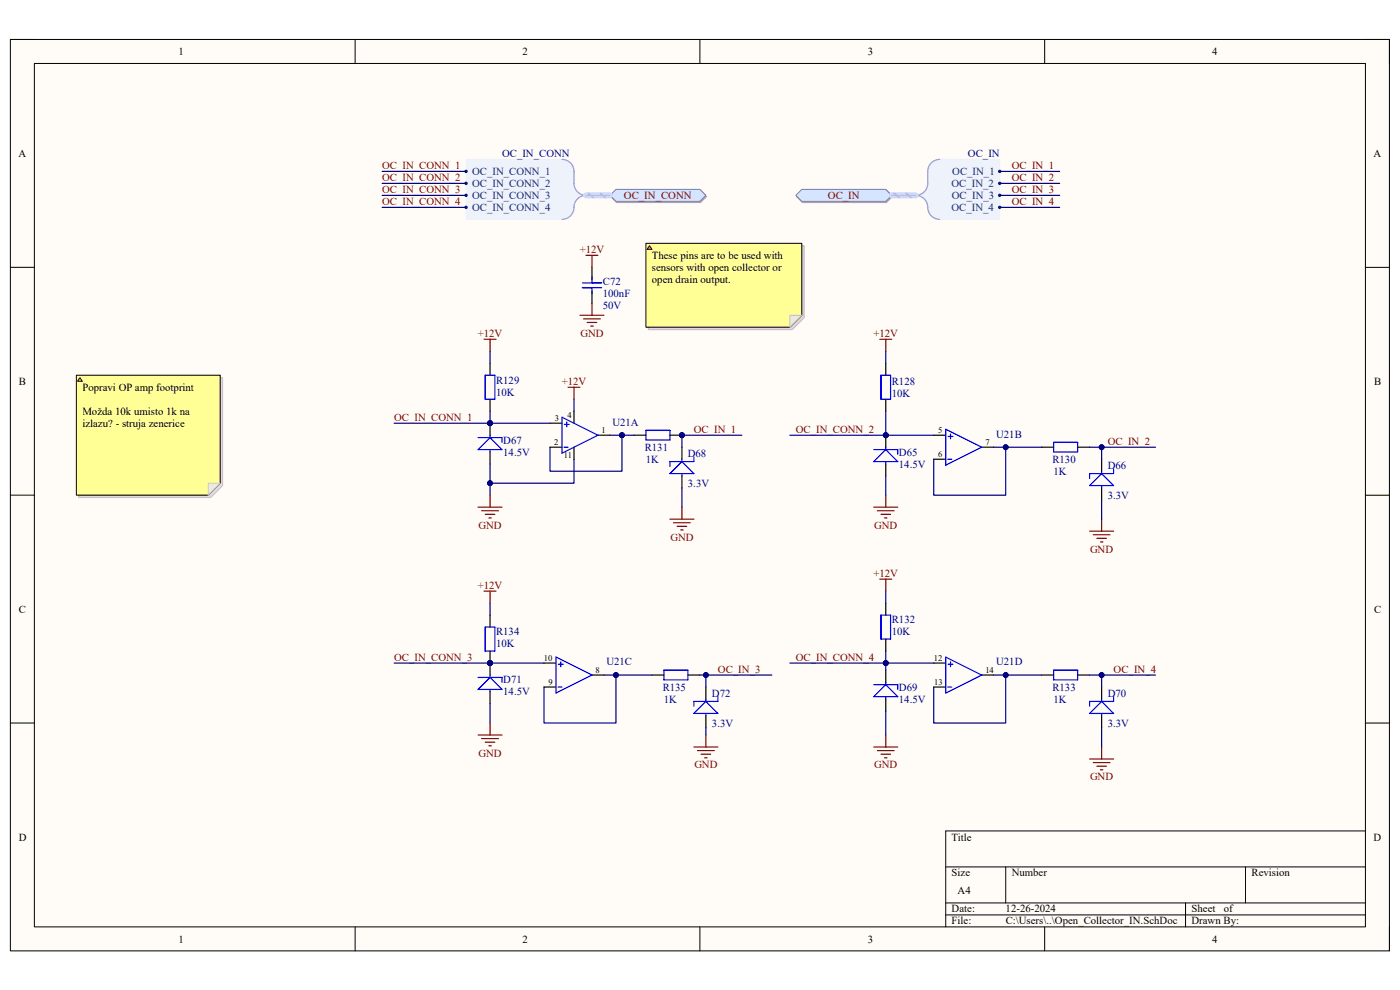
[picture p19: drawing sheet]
<svg xmlns="http://www.w3.org/2000/svg" width="297mm" height="210mm" viewBox="0 0 297 210" stroke-linecap="round" stroke-linejoin="round" font-family="sans-serif">
<defs><g id="words">
<g font-size="2.3">
<text x="37.9" y="11.7">1</text>
<text x="110.9" y="11.7">2</text>
<text x="184.1" y="11.7">3</text>
<text x="257.1" y="11.7">4</text>
<text x="3.9" y="33.3">A</text>
<text x="291.4" y="33.3">A</text>
<text x="138.3" y="54.9">These pins are to be used with</text>
<text x="138.3" y="57.4">sensors with open collector or</text>
<text x="138.3" y="60">open drain output.</text>
<text x="4" y="81.6">B</text>
<text x="17.5" y="82.9">Popravi OP amp footprint</text>
<text x="291.5" y="81.6">B</text>
<text x="17.5" y="88">Možda 10k umisto 1k na</text>
<text x="17.5" y="90.6">izlazu? - struja zenerice</text>
<text x="4" y="130">C</text>
<text x="291.5" y="130">C</text>
<text x="4" y="178.3">D</text>
<text x="201.9" y="178.3">Title</text>
<text x="291.4" y="178.3">D</text>
<text x="201.9" y="185.9">Size</text>
<text x="214.6" y="185.9">Number</text>
<text x="265.5" y="185.9">Revision</text>
<text x="203.2" y="189.7">A4</text>
<text x="201.9" y="193.5">Date:</text>
<text x="201.9" y="196.1">File:</text>
<text x="213.3" y="193.5">12-26-2024</text>
<text x="213.4" y="196.1">C:\Users\..\Open_Collector_IN.SchDoc</text>
<text x="252.8" y="193.5">Sheet</text>
<text x="252.8" y="196.1">Drawn By:</text>
<text x="259.6" y="193.5">of</text>
<text x="37.9" y="199.9">1</text>
<text x="110.9" y="199.9">2</text>
<text x="184.1" y="199.9">3</text>
<text x="257.1" y="199.9">4</text>
</g>
<g font-size="2.3" fill="#800000">
<text x="81.1" y="35.9">OC_IN_CONN_1</text>
<text x="214.6" y="35.9">OC_IN_1</text>
<text x="81.1" y="38.4">OC_IN_CONN_2</text>
<text x="81.1" y="40.9">OC_IN_CONN_3</text>
<text x="214.6" y="38.4">OC_IN_2</text>
<text x="214.6" y="40.9">OC_IN_3</text>
<text x="81.1" y="43.5">OC_IN_CONN_4</text>
<text x="132.4" y="42.2">OC_IN_CONN</text>
<text x="175.6" y="42.2">OC_IN</text>
<text x="214.6" y="43.5">OC_IN_4</text>
<text x="123" y="53.6">+12V</text>
<text x="101.3" y="71.5">+12V</text>
<text x="123.1" y="71.5">GND</text>
<text x="185.3" y="71.5">+12V</text>
<text x="119.2" y="81.6">+12V</text>
<text x="83.6" y="89.3">OC_IN_CONN_1</text>
<text x="147.2" y="91.8">OC_IN_1</text>
<text x="168.8" y="91.8">OC_IN_CONN_2</text>
<text x="235" y="94.4">OC_IN_2</text>
<text x="101.5" y="112.1">GND</text>
<text x="185.5" y="112.1">GND</text>
<text x="142.2" y="114.7">GND</text>
<text x="231.3" y="117.3">GND</text>
<text x="101.3" y="124.9">+12V</text>
<text x="185.3" y="122.3">+12V</text>
<text x="83.6" y="140.1">OC_IN_CONN_3</text>
<text x="152.3" y="142.7">OC_IN_3</text>
<text x="168.8" y="140.1">OC_IN_CONN_4</text>
<text x="236.3" y="142.7">OC_IN_4</text>
<text x="101.5" y="160.5">GND</text>
<text x="147.3" y="163">GND</text>
<text x="185.5" y="163">GND</text>
<text x="231.3" y="165.6">GND</text>
</g>
<g font-size="2.3" fill="#000080">
<text x="106.5" y="33.3">OC_IN_CONN</text>
<text x="205.4" y="33.3">OC_IN</text>
<text x="127.9" y="65.6">50V</text>
<text x="127.9" y="60.5">C72</text>
<text x="127.9" y="63.1">100nF</text>
<text x="105.2" y="81.4">R129</text>
<text x="105.2" y="83.9">10K</text>
<text x="189.2" y="81.6">R128</text>
<text x="189.2" y="84.2">10K</text>
<text x="106.8" y="94.1">D67</text>
<text x="129.9" y="90.3">U21A</text>
<text x="136.8" y="95.6">R131</text>
<text x="211.3" y="92.8">U21B</text>
<text x="106.8" y="96.6">14.5V</text>
<text x="137" y="98.2">1K</text>
<text x="145.9" y="96.9">D68</text>
<text x="190.7" y="99.2">14.5V</text>
<text x="190.7" y="96.6">D65</text>
<text x="223.3" y="98.2">R130</text>
<text x="223.5" y="100.7">1K</text>
<text x="235" y="99.4">D66</text>
<text x="145.9" y="103.3">3.3V</text>
<text x="235" y="105.8">3.3V</text>
<text x="105.2" y="134.8">R134</text>
<text x="105.2" y="137.3">10K</text>
<text x="189.2" y="132.2">R132</text>
<text x="189.2" y="134.8">10K</text>
<text x="128.7" y="141.1">U21C</text>
<text x="211.3" y="141.1">U21D</text>
<text x="106.8" y="147.5">14.5V</text>
<text x="106.8" y="145">D71</text>
<text x="140.6" y="146.5">R135</text>
<text x="140.8" y="149.1">1K</text>
<text x="151" y="147.8">D72</text>
<text x="190.7" y="149.1">14.5V</text>
<text x="190.7" y="146.5">D69</text>
<text x="223.3" y="146.5">R133</text>
<text x="223.5" y="149.1">1K</text>
<text x="235" y="147.8">D70</text>
<text x="151" y="154.1">3.3V</text>
<text x="235" y="154.1">3.3V</text>
</g>
<g font-size="2.3" fill="#003a70">
<text x="100.2" y="37.1">OC_IN_CONN_1</text>
<text x="100.2" y="39.7">OC_IN_CONN_2</text>
<text x="201.8" y="39.7">OC_IN_2</text>
<text x="202" y="37.1">OC_IN_1</text>
<text x="100.2" y="42.2">OC_IN_CONN_3</text>
<text x="100.2" y="44.7">OC_IN_CONN_4</text>
<text x="201.8" y="44.7">OC_IN_4</text>
<text x="201.9" y="42.2">OC_IN_3</text>
</g>
<g font-size="1.8">
<text x="117.7" y="89.4">3</text>
<text x="120.4" y="88.6">4</text>
<text x="117.6" y="94.4">2</text>
<text x="127.6" y="91.9">1</text>
<text x="199.1" y="91.9">5</text>
<text x="209" y="94.4">7</text>
<text x="119.6" y="97.2">11</text>
<text x="199" y="97">6</text>
<text x="115.4" y="140.3">10</text>
<text x="126.4" y="142.8">8</text>
<text x="198.1" y="140.3">12</text>
<text x="209" y="142.8">14</text>
<text x="116.3" y="145.3">9</text>
<text x="198.2" y="145.3">13</text>
</g>
</g></defs>
<path d="M2.2 8.4h292.6v193.3h-292.6z" fill-rule="evenodd" fill="#fffcf8"/>
<path d="M2.2 8.4h292.6v193.3h-292.6z" fill="none" stroke="#000" stroke-width=".21"/>
<path d="M7.3 13.5h282.4v183.1h-282.4z" fill-rule="evenodd" fill="#fffcf8"/>
<g fill="none" stroke="#000" stroke-width=".21">
<path d="M2.2 8.4h5.1M7.3 13.5h282.4v183.1h-282.4zM75.3 8.4v5.1M148.5 8.4v5.1M221.6 8.4v5.1M289.7 8.4h5.1v5.1M2.2 56.7h5.1M289.7 56.7h5.1M2.2 105h5.1M289.7 105.1h5.1M2.2 153.4h5.1M289.7 153.4h5.1"/>
<path d="M289.7 176.3h-89.1v20.3M75.3 196.6v5.1M148.5 196.6v5.1M200.6 183.9h89.1M200.6 191.5h89.1M200.6 194.1h89.1M213.4 183.9v7.6M221.6 196.6v5.1M251.5 191.5v5.1M264.2 183.9v7.6M294.8 196.6v5.1"/>
</g>
<g fill="none" stroke="#800000" stroke-width=".25">
<path d="M101.4 107.6h5.1M102.2 108.4h3.5M102.9 109.1h2.1M103.7 109.9h.5M104 105v2.6M185.4 107.6h5.1M186.1 108.4h3.6M186.9 109.1h2M187.7 109.9h.5M187.9 105.1v2.5M101.4 155.9h5.1M102.2 156.7h3.5"/>
<path d="M102.9 157.5h2.1M103.7 158.2h.5M104 153.4v2.5M185.4 158.5h5.1M186.1 159.2h3.6M186.9 160h2M187.9 155.9v2.6M187.7 160.8h.5"/>
</g>
<path d="M102.9 79.6h2.1v5.1h-2.1zM186.9 79.6h2v5.1h-2z" fill="none" stroke="#00f" stroke-width=".25"/>
<path d="M104 77.1v2.5M187.9 77.1v2.5M104 84.7v2.5M187.9 84.7v2.5" fill="none" stroke="#000" stroke-width=".25"/>
<circle cx="104" cy="140.7" r=".51" fill="#000080"/>
<circle cx="104" cy="140.7" r=".51" fill="none" stroke="#000080" stroke-width=".21"/>
<path d="M102.9 133h2.1v5.1h-2.1z" fill="none" stroke="#00f" stroke-width=".25"/>
<path d="M104 138.1v2.6" fill="none" stroke="#000" stroke-width=".25"/>
<circle cx="104" cy="140.7" r=".51" fill="#000080"/>
<circle cx="104" cy="140.7" r=".51" fill="none" stroke="#000080" stroke-width=".21"/>
<path d="M104 130.5v2.5M187.9 127.9v2.6M187.9 135.6v2.5" fill="none" stroke="#000" stroke-width=".25"/>
<path d="M186.9 130.5h2v5.1h-2z" fill="none" stroke="#00f" stroke-width=".25"/>
<path d="M98.9 33.8h20.3l1.3 .3 1 1 .3 1.3v3.1l.6 1.1 1.3 .8-1.3 .9-.6 1.1a2.63 2.63 0 0 1-2.6 3.1h-20.3z" fill-rule="evenodd" fill="#edf2fb"/>
<path d="M98.9 33.8h20.3l1.3 .3 1 1 .3 1.3v3.1l.6 1.1 1.3 .8-1.3 .9-.6 1.1a2.63 2.63 0 0 1-2.6 3.1h-20.3z" fill="none" stroke="#edf2fb" stroke-width=".21"/>
<path d="M119.2 33.8a2.54 2.54 0 0 1 2.6 2.6v2.5a2.54 2.54 0 0 0 2.5 2.5 2.73 2.73 0 0 0-2.6 3.2 2.55 2.55 0 0 1-2.5 1.9" fill="none" stroke="#8f9ec9" stroke-width=".25"/>
<circle cx="98.9" cy="36.4" r=".25" fill="#003a70"/>
<circle cx="98.9" cy="36.4" r=".25" fill="none" stroke="#003a70" stroke-width=".21"/>
<circle cx="98.9" cy="38.9" r=".25" fill="#003a70"/>
<circle cx="98.9" cy="38.9" r=".25" fill="none" stroke="#003a70" stroke-width=".21"/>
<circle cx="98.9" cy="41.4" r=".25" fill="#003a70"/>
<circle cx="98.9" cy="41.4" r=".25" fill="none" stroke="#003a70" stroke-width=".21"/>
<circle cx="98.9" cy="44" r=".25" fill="#003a70"/>
<circle cx="98.9" cy="44" r=".25" fill="none" stroke="#003a70" stroke-width=".21"/>
<path d="M129.5 41.7l1.3-1.3h17.8l1.3 1.3-1.3 1.3h-17.8z" fill-rule="evenodd" fill="#bac0ca"/>
<path d="M129.5 41.7l1.3-1.3h17.8l1.3 1.3-1.3 1.3h-17.8z" fill="none" stroke="#a6acb6" stroke-width=".21"/>
<path d="M129.4 41.4l1.3-1.2h17.8l1.3 1.2-1.3 1.3h-17.8z" fill-rule="evenodd" fill="#d5e4ff"/>
<path d="M129.4 41.4l1.3-1.2h17.8l1.3 1.2-1.3 1.3h-17.8z" fill="none" stroke="#71809b" stroke-width=".21"/>
<path d="M198.1 34.1l1.3-.3h12.7v12.7h-12.7a2.63 2.63 0 0 1-2.6-3.1l-.6-1.1-1.3-.9 1.3-.8 .6-1.1v-3.1l.3-1.3z" fill-rule="evenodd" fill="#edf2fb"/>
<path d="M198.1 34.1l1.3-.3h12.7v12.7h-12.7a2.63 2.63 0 0 1-2.6-3.1l-.6-1.1-1.3-.9 1.3-.8 .6-1.1v-3.1l.3-1.3z" fill="none" stroke="#edf2fb" stroke-width=".21"/>
<path d="M199.4 33.8a2.55 2.55 0 0 0-2.6 2.6v2.5a2.53 2.53 0 0 1-2.5 2.5 2.73 2.73 0 0 1 2.6 3.2 2.55 2.55 0 0 0 2.5 1.9" fill="none" stroke="#8f9ec9" stroke-width=".25"/>
<circle cx="212.1" cy="36.4" r=".25" fill="#003a70"/>
<circle cx="212.1" cy="36.4" r=".25" fill="none" stroke="#003a70" stroke-width=".21"/>
<circle cx="212.1" cy="38.9" r=".25" fill="#003a70"/>
<circle cx="212.1" cy="38.9" r=".25" fill="none" stroke="#003a70" stroke-width=".21"/>
<circle cx="212.1" cy="41.4" r=".25" fill="#003a70"/>
<circle cx="212.1" cy="41.4" r=".25" fill="none" stroke="#003a70" stroke-width=".21"/>
<circle cx="212.1" cy="44" r=".25" fill="#003a70"/>
<circle cx="212.1" cy="44" r=".25" fill="none" stroke="#003a70" stroke-width=".21"/>
<path d="M169 41.7l1.2-1.3h17.8l1.3 1.3-1.3 1.3h-17.8z" fill-rule="evenodd" fill="#bac0ca"/>
<path d="M169 41.7l1.2-1.3h17.8l1.3 1.3-1.3 1.3h-17.8z" fill="none" stroke="#a6acb6" stroke-width=".21"/>
<path d="M170.1 40.2h17.8l1.3 1.2-1.3 1.3h-17.8l-1.3-1.3z" fill-rule="evenodd" fill="#d5e4ff"/>
<path d="M170.1 40.2h17.8l1.3 1.2-1.3 1.3h-17.8l-1.3-1.3z" fill="none" stroke="#71809b" stroke-width=".21"/>
<g fill="none" stroke="#800000" stroke-width=".25">
<path d="M124.3 54.2h2.6M125.6 54.2v2.5M102.7 72h2.5M104 72v2.5M123 66.9h5.1M123.8 67.6h3.6M124.6 68.4h2M125.3 69.2h.5M125.6 64.3v2.6M186.6 72h2.6M187.9 72v2.5M120.5 82.1h2.5"/>
<path d="M121.8 82.1v2.6M102.7 125.4h2.5M104 125.4v2.5M186.6 122.9h2.6M187.9 122.9v2.5"/>
</g>
<path d="M125.6 58.7v1.3M123.5 61h4.1M123.5 60h4.1M125.6 61v1.3" fill="none" stroke="#00f" stroke-width=".25"/>
<path d="M125.6 56.7v2.6M125.6 61.8v2.5" fill="none" stroke="#000" stroke-width=".25"/>
<circle cx="104" cy="89.8" r=".51" fill="#000080"/>
<circle cx="104" cy="89.8" r=".51" fill="none" stroke="#000080" stroke-width=".21"/>
<path d="M101.4 92.8h5.1M104 92.3v.5M104 95.4v.5M104 92.8l2.5 2.6h-5.1z" fill="none" stroke="#00f" stroke-width=".25"/>
<path d="M104 89.8v2.5" fill="none" stroke="#000" stroke-width=".25"/>
<circle cx="104" cy="89.8" r=".51" fill="#000080"/>
<circle cx="104" cy="89.8" r=".51" fill="none" stroke="#000080" stroke-width=".21"/>
<path d="M104 95.9v2.5" fill="none" stroke="#000" stroke-width=".25"/>
<path d="M106.5 92.8v1.1" fill="none" stroke="#00f" stroke-width=".25"/>
<circle cx="104" cy="140.7" r=".51" fill="#000080"/>
<circle cx="104" cy="140.7" r=".51" fill="none" stroke="#000080" stroke-width=".21"/>
<path d="M101.4 143.7h5.1M104 143.2v.5M104 146.3v.5M104 143.7l2.5 2.6h-5.1z" fill="none" stroke="#00f" stroke-width=".25"/>
<path d="M104 140.7v2.5" fill="none" stroke="#000" stroke-width=".25"/>
<circle cx="104" cy="140.7" r=".51" fill="#000080"/>
<circle cx="104" cy="140.7" r=".51" fill="none" stroke="#000080" stroke-width=".21"/>
<path d="M104 146.8v2.5" fill="none" stroke="#000" stroke-width=".25"/>
<path d="M106.5 143.7v1" fill="none" stroke="#00f" stroke-width=".25"/>
<circle cx="187.9" cy="92.3" r=".51" fill="#000080"/>
<circle cx="187.9" cy="92.3" r=".51" fill="none" stroke="#000080" stroke-width=".21"/>
<path d="M185.4 95.4h5.1M187.9 94.9v.5M187.9 97.9v.5M187.9 95.4l2.6 2.5h-5.1z" fill="none" stroke="#00f" stroke-width=".25"/>
<path d="M187.9 92.3v2.6" fill="none" stroke="#000" stroke-width=".25"/>
<circle cx="187.9" cy="92.3" r=".51" fill="#000080"/>
<circle cx="187.9" cy="92.3" r=".51" fill="none" stroke="#000080" stroke-width=".21"/>
<path d="M187.9 98.4v2.6M221 94.9h2.5M228.6 94.9h2.6M138.3 143.2h2.6M145.9 143.2h2.6M187.9 142.2v2.5M187.9 148.3v2.5M221 143.2h2.5M228.6 143.2h2.6" fill="none" stroke="#000" stroke-width=".25"/>
<path d="M190.5 95.4v1M223.5 93.9h5.1v2h-5.1zM140.9 142.2h5v2h-5zM185.4 145.2h5.1v1.1M185.4 147.8l2.5-2.6 2.6 2.6zM187.9 144.7v.5M187.9 147.8v.5M223.5 142.2h5.1v2h-5.1z" fill="none" stroke="#00f" stroke-width=".25"/>
<circle cx="144.7" cy="92.3" r=".51" fill="#000080"/>
<circle cx="144.7" cy="92.3" r=".51" fill="none" stroke="#000080" stroke-width=".21"/>
<path d="M137 91.3h5.1v2h-5.1z" fill="none" stroke="#00f" stroke-width=".25"/>
<path d="M134.5 92.3h2.5M142.1 92.3h2.6" fill="none" stroke="#000" stroke-width=".25"/>
<circle cx="144.7" cy="92.3" r=".51" fill="#000080"/>
<circle cx="144.7" cy="92.3" r=".51" fill="none" stroke="#000080" stroke-width=".21"/>
<g fill="none" stroke="#800000" stroke-width=".25">
<path d="M142.1 110.1h5.1M142.9 110.9h3.5M143.6 111.7h2.1M144.4 112.4h.5M144.7 107.6v2.5M231.2 112.7h5.1M231.9 113.4h3.6M232.7 114.2h2M233.5 115h.5M233.7 110.1v2.6M147.2 158.5h5.1M148 159.2h3.5"/>
<path d="M148.7 160h2.1M149.8 155.9v2.6M233.7 158.5v2.5M149.5 160.8h.5M231.2 161h5.1M231.9 161.8h3.6M232.7 162.5h2M233.5 163.3h.5"/>
</g>
<g fill="none" stroke="#00f" stroke-width=".25">
<path d="M144.7 97.4v.5M147.2 96.9v1h-5.1v1M233.7 100v.5M236.3 99.5v1h-5.1v1M142.1 100.5l2.6-2.6 2.5 2.6zM144.7 100.5v.5M231.2 103l2.5-2.5 2.6 2.5zM233.7 103v.5M147.2 151.3l2.6-2.5 2.5 2.5zM149.8 148.3v.5M149.8 151.3v.6M152.3 147.8v1h-5.1v1"/>
<path d="M231.2 151.4l2.5-2.6 2.6 2.6zM233.7 148.3v.5M233.7 151.4v.5M236.3 147.8v1h-5.1v1"/>
</g>
<path d="M144.7 94.9v2.5M233.7 97.4v2.6M144.7 101v2.5M233.7 103.5v2.6M149.8 145.7v2.6M149.8 151.9v2.5M233.7 145.8v2.5M233.7 151.9v2.5" fill="none" stroke="#000" stroke-width=".25"/>
<path d="M81.1 36.4h17.8M81.1 38.9h17.8M212.1 36.4h12.7M212.1 38.9h12.7M81.1 41.4h17.8M81.1 44h17.8M212.1 41.4h12.7M212.1 44h12.7M210.8 94.9h2.6" fill="none" stroke="#000080" stroke-width=".25"/>
<circle cx="213.4" cy="94.9" r=".51" fill="#000080"/>
<circle cx="213.4" cy="94.9" r=".51" fill="none" stroke="#000080" stroke-width=".21"/>
<path d="M210.8 143.2h2.6" fill="none" stroke="#000080" stroke-width=".25"/>
<circle cx="213.4" cy="143.2" r=".51" fill="#000080"/>
<circle cx="213.4" cy="143.2" r=".51" fill="none" stroke="#000080" stroke-width=".21"/>
<path d="M128.1 143.2h2.6" fill="none" stroke="#000080" stroke-width=".25"/>
<circle cx="130.7" cy="143.2" r=".51" fill="#000080"/>
<circle cx="130.7" cy="143.2" r=".51" fill="none" stroke="#000080" stroke-width=".21"/>
<path d="M187.9 140.7v1.5" fill="none" stroke="#000080" stroke-width=".25"/>
<circle cx="187.9" cy="140.7" r=".51" fill="#000080"/>
<circle cx="187.9" cy="140.7" r=".51" fill="none" stroke="#000080" stroke-width=".21"/>
<path d="M131.9 92.3v7.7h-15.2v-5.1" fill="none" stroke="#000080" stroke-width=".25"/>
<circle cx="131.9" cy="92.3" r=".51" fill="#000080"/>
<circle cx="131.9" cy="92.3" r=".51" fill="none" stroke="#000080" stroke-width=".21"/>
<path d="M129.4 92.3h2.5" fill="none" stroke="#000080" stroke-width=".25"/>
<circle cx="131.9" cy="92.3" r=".51" fill="#000080"/>
<circle cx="131.9" cy="92.3" r=".51" fill="none" stroke="#000080" stroke-width=".21"/>
<path d="M121.8 84.7v2.5M131.9 92.3h2.6" fill="none" stroke="#000080" stroke-width=".25"/>
<circle cx="131.9" cy="92.3" r=".51" fill="#000080"/>
<circle cx="131.9" cy="92.3" r=".51" fill="none" stroke="#000080" stroke-width=".21"/>
<path d="M221 94.9h-7.6v10.2h-15.3v-7.7" fill="none" stroke="#000080" stroke-width=".25"/>
<circle cx="213.4" cy="94.9" r=".51" fill="#000080"/>
<circle cx="213.4" cy="94.9" r=".51" fill="none" stroke="#000080" stroke-width=".21"/>
<path d="M233.7 94.9v2.5" fill="none" stroke="#000080" stroke-width=".25"/>
<circle cx="233.7" cy="94.9" r=".51" fill="#000080"/>
<circle cx="233.7" cy="94.9" r=".51" fill="none" stroke="#000080" stroke-width=".21"/>
<path d="M233.7 106.1v4M138.3 143.2h-7.6v10.2h-15.3v-7.7" fill="none" stroke="#000080" stroke-width=".25"/>
<circle cx="130.7" cy="143.2" r=".51" fill="#000080"/>
<circle cx="130.7" cy="143.2" r=".51" fill="none" stroke="#000080" stroke-width=".21"/>
<path d="M149.8 154.4v1.5M221 143.2h-7.6v10.2h-15.3v-7.6" fill="none" stroke="#000080" stroke-width=".25"/>
<circle cx="213.4" cy="143.2" r=".51" fill="#000080"/>
<circle cx="213.4" cy="143.2" r=".51" fill="none" stroke="#000080" stroke-width=".21"/>
<path d="M121.8 97.4v5.1h-17.8v-4.1" fill="none" stroke="#000080" stroke-width=".25"/>
<circle cx="104" cy="102.5" r=".51" fill="#000080"/>
<circle cx="104" cy="102.5" r=".51" fill="none" stroke="#000080" stroke-width=".21"/>
<path d="M104 102.5v2.5" fill="none" stroke="#000080" stroke-width=".25"/>
<circle cx="104" cy="102.5" r=".51" fill="#000080"/>
<circle cx="104" cy="102.5" r=".51" fill="none" stroke="#000080" stroke-width=".21"/>
<path d="M104 74.5v2.6M104 87.2v2.6" fill="none" stroke="#000080" stroke-width=".25"/>
<circle cx="104" cy="89.8" r=".51" fill="#000080"/>
<circle cx="104" cy="89.8" r=".51" fill="none" stroke="#000080" stroke-width=".21"/>
<path d="M187.9 74.5v2.6M187.9 87.2v5.1M187.9 101v4.1" fill="none" stroke="#000080" stroke-width=".25"/>
<circle cx="187.9" cy="92.3" r=".51" fill="#000080"/>
<circle cx="187.9" cy="92.3" r=".51" fill="none" stroke="#000080" stroke-width=".21"/>
<path d="M187.9 125.4v2.5M187.9 138.1v2.6" fill="none" stroke="#000080" stroke-width=".25"/>
<circle cx="187.9" cy="140.7" r=".51" fill="#000080"/>
<circle cx="187.9" cy="140.7" r=".51" fill="none" stroke="#000080" stroke-width=".21"/>
<path d="M104 127.9v2.6M83.6 140.7h31.8M104 149.3v4.1M187.9 150.8v5.1" fill="none" stroke="#000080" stroke-width=".25"/>
<circle cx="104" cy="140.7" r=".51" fill="#000080"/>
<circle cx="104" cy="140.7" r=".51" fill="none" stroke="#000080" stroke-width=".21"/>
<path d="M167.6 140.7h30.5" fill="none" stroke="#000080" stroke-width=".25"/>
<circle cx="187.9" cy="140.7" r=".51" fill="#000080"/>
<circle cx="187.9" cy="140.7" r=".51" fill="none" stroke="#000080" stroke-width=".21"/>
<path d="M144.7 103.5v4.1M148.5 143.2h15.2" fill="none" stroke="#000080" stroke-width=".25"/>
<circle cx="149.8" cy="143.2" r=".51" fill="#000080"/>
<circle cx="149.8" cy="143.2" r=".51" fill="none" stroke="#000080" stroke-width=".21"/>
<path d="M149.8 143.2v2.5" fill="none" stroke="#000080" stroke-width=".25"/>
<circle cx="149.8" cy="143.2" r=".51" fill="#000080"/>
<circle cx="149.8" cy="143.2" r=".51" fill="none" stroke="#000080" stroke-width=".21"/>
<path d="M231.2 143.2h14" fill="none" stroke="#000080" stroke-width=".25"/>
<circle cx="233.7" cy="143.2" r=".51" fill="#000080"/>
<circle cx="233.7" cy="143.2" r=".51" fill="none" stroke="#000080" stroke-width=".21"/>
<path d="M233.7 143.2v2.6" fill="none" stroke="#000080" stroke-width=".25"/>
<circle cx="233.7" cy="143.2" r=".51" fill="#000080"/>
<circle cx="233.7" cy="143.2" r=".51" fill="none" stroke="#000080" stroke-width=".21"/>
<path d="M83.6 89.8h33.1M233.7 154.4v4.1" fill="none" stroke="#000080" stroke-width=".25"/>
<circle cx="104" cy="89.8" r=".51" fill="#000080"/>
<circle cx="104" cy="89.8" r=".51" fill="none" stroke="#000080" stroke-width=".21"/>
<path d="M157.4 92.3h-12.7v2.6" fill="none" stroke="#000080" stroke-width=".25"/>
<circle cx="144.7" cy="92.3" r=".51" fill="#000080"/>
<circle cx="144.7" cy="92.3" r=".51" fill="none" stroke="#000080" stroke-width=".21"/>
<path d="M167.6 92.3h30.5" fill="none" stroke="#000080" stroke-width=".25"/>
<circle cx="187.9" cy="92.3" r=".51" fill="#000080"/>
<circle cx="187.9" cy="92.3" r=".51" fill="none" stroke="#000080" stroke-width=".21"/>
<path d="M231.2 94.9h14" fill="none" stroke="#000080" stroke-width=".25"/>
<circle cx="233.7" cy="94.9" r=".51" fill="#000080"/>
<circle cx="233.7" cy="94.9" r=".51" fill="none" stroke="#000080" stroke-width=".21"/>
<path d="M124.3 41.4h5.1M189.2 41.4h5.1" fill="none" stroke="#cbdaff" stroke-width="1.3"/>
<path d="M124.8 41l1 .9M127.4 41l1 .9M189.7 41l1 .9M192.2 41l1.1 .9" fill="none" stroke="#adbce7" stroke-width=".38"/>
<path d="M124.3 41.4h5.1M189.2 41.4h5.1" fill="none" stroke="#adbce7" stroke-width=".25"/>
<g fill="none" stroke="#000" stroke-width=".25">
<path d="M116.7 94.9h2.5M116.7 89.8h2.5M121.8 87.2v2.6M121.8 94.9v2.5M126.9 92.3h2.5M198.1 92.3h2.5M198.1 97.4h2.5M208.3 94.9h2.5M115.4 145.7h2.6M115.4 140.7h2.6M125.6 143.2h2.5M198.1 145.8h2.5"/>
<path d="M198.1 140.7h2.5M208.3 143.2h2.5"/>
</g>
<g fill="none" stroke="#00f" stroke-width=".25">
<path d="M119.2 88.5l7.7 3.8-7.7 3.8zM119.7 94.9h.8M119.7 90h1.1M120.2 89.5v1M200.6 91.1l7.7 3.8-7.7 3.8zM201.1 97.4h.8M201.1 92.6h1.1M201.7 92.1v1M118 139.4l7.6 3.8-7.6 3.8zM200.6 139.4l7.7 3.8-7.7 3.8zM118.4 145.7h.8M118.5 140.9h1"/>
<path d="M119 140.4v1M201.1 145.8h.8M201.1 140.9h1.1M201.7 140.4v1"/>
</g>
<path d="M137.5 52.1h33.1v15.3l-2.5 2.5h-30.6z" fill-rule="evenodd" fill="#e0ddd7"/>
<path d="M137.5 52.1h33.1v15.3l-2.5 2.5h-30.6z" fill="none" stroke="#bfbdba" stroke-width=".21"/>
<path d="M137 51.6h33.1v15.3l-2.5 2.5h-30.6z" fill-rule="evenodd" fill="#ffff96"/>
<path d="M137 51.6h33.1v15.3l-2.5 2.5h-30.6z" fill="none" stroke="#000" stroke-width=".21"/>
<path d="M167.6 66.9h2.5l-2.5 2.5z" fill="#f2f0d8"/>
<path d="M167.6 66.9h2.5l-2.5 2.5z" fill="none" stroke="#bfbdba" stroke-width=".21"/>
<path d="M137.8 52.1l.5 .8h-1z" fill="#ffcc78"/>
<path d="M137.8 52.1l.5 .8h-1z" fill="none" stroke="#300" stroke-width=".21"/>
<path d="M16.7 80.1h30.5v22.9l-2.5 2.6h-28z" fill-rule="evenodd" fill="#e0ddd7"/>
<path d="M16.7 80.1h30.5v22.9l-2.5 2.6h-28z" fill="none" stroke="#bfbdba" stroke-width=".21"/>
<path d="M16.2 79.6h30.5v22.9l-2.5 2.5h-28z" fill-rule="evenodd" fill="#ffff96"/>
<path d="M16.2 79.6h30.5v22.9l-2.5 2.5h-28z" fill="none" stroke="#000" stroke-width=".21"/>
<path d="M44.2 102.5h2.5l-2.5 2.5z" fill="#f2f0d8"/>
<path d="M44.2 102.5h2.5l-2.5 2.5z" fill="none" stroke="#bfbdba" stroke-width=".21"/>
<path d="M17 80.1l.5 .8h-1.1z" fill="#ffcc78"/>
<path d="M17 80.1l.5 .8h-1.1z" fill="none" stroke="#300" stroke-width=".21"/>
<use href="#words"/>
</svg>
